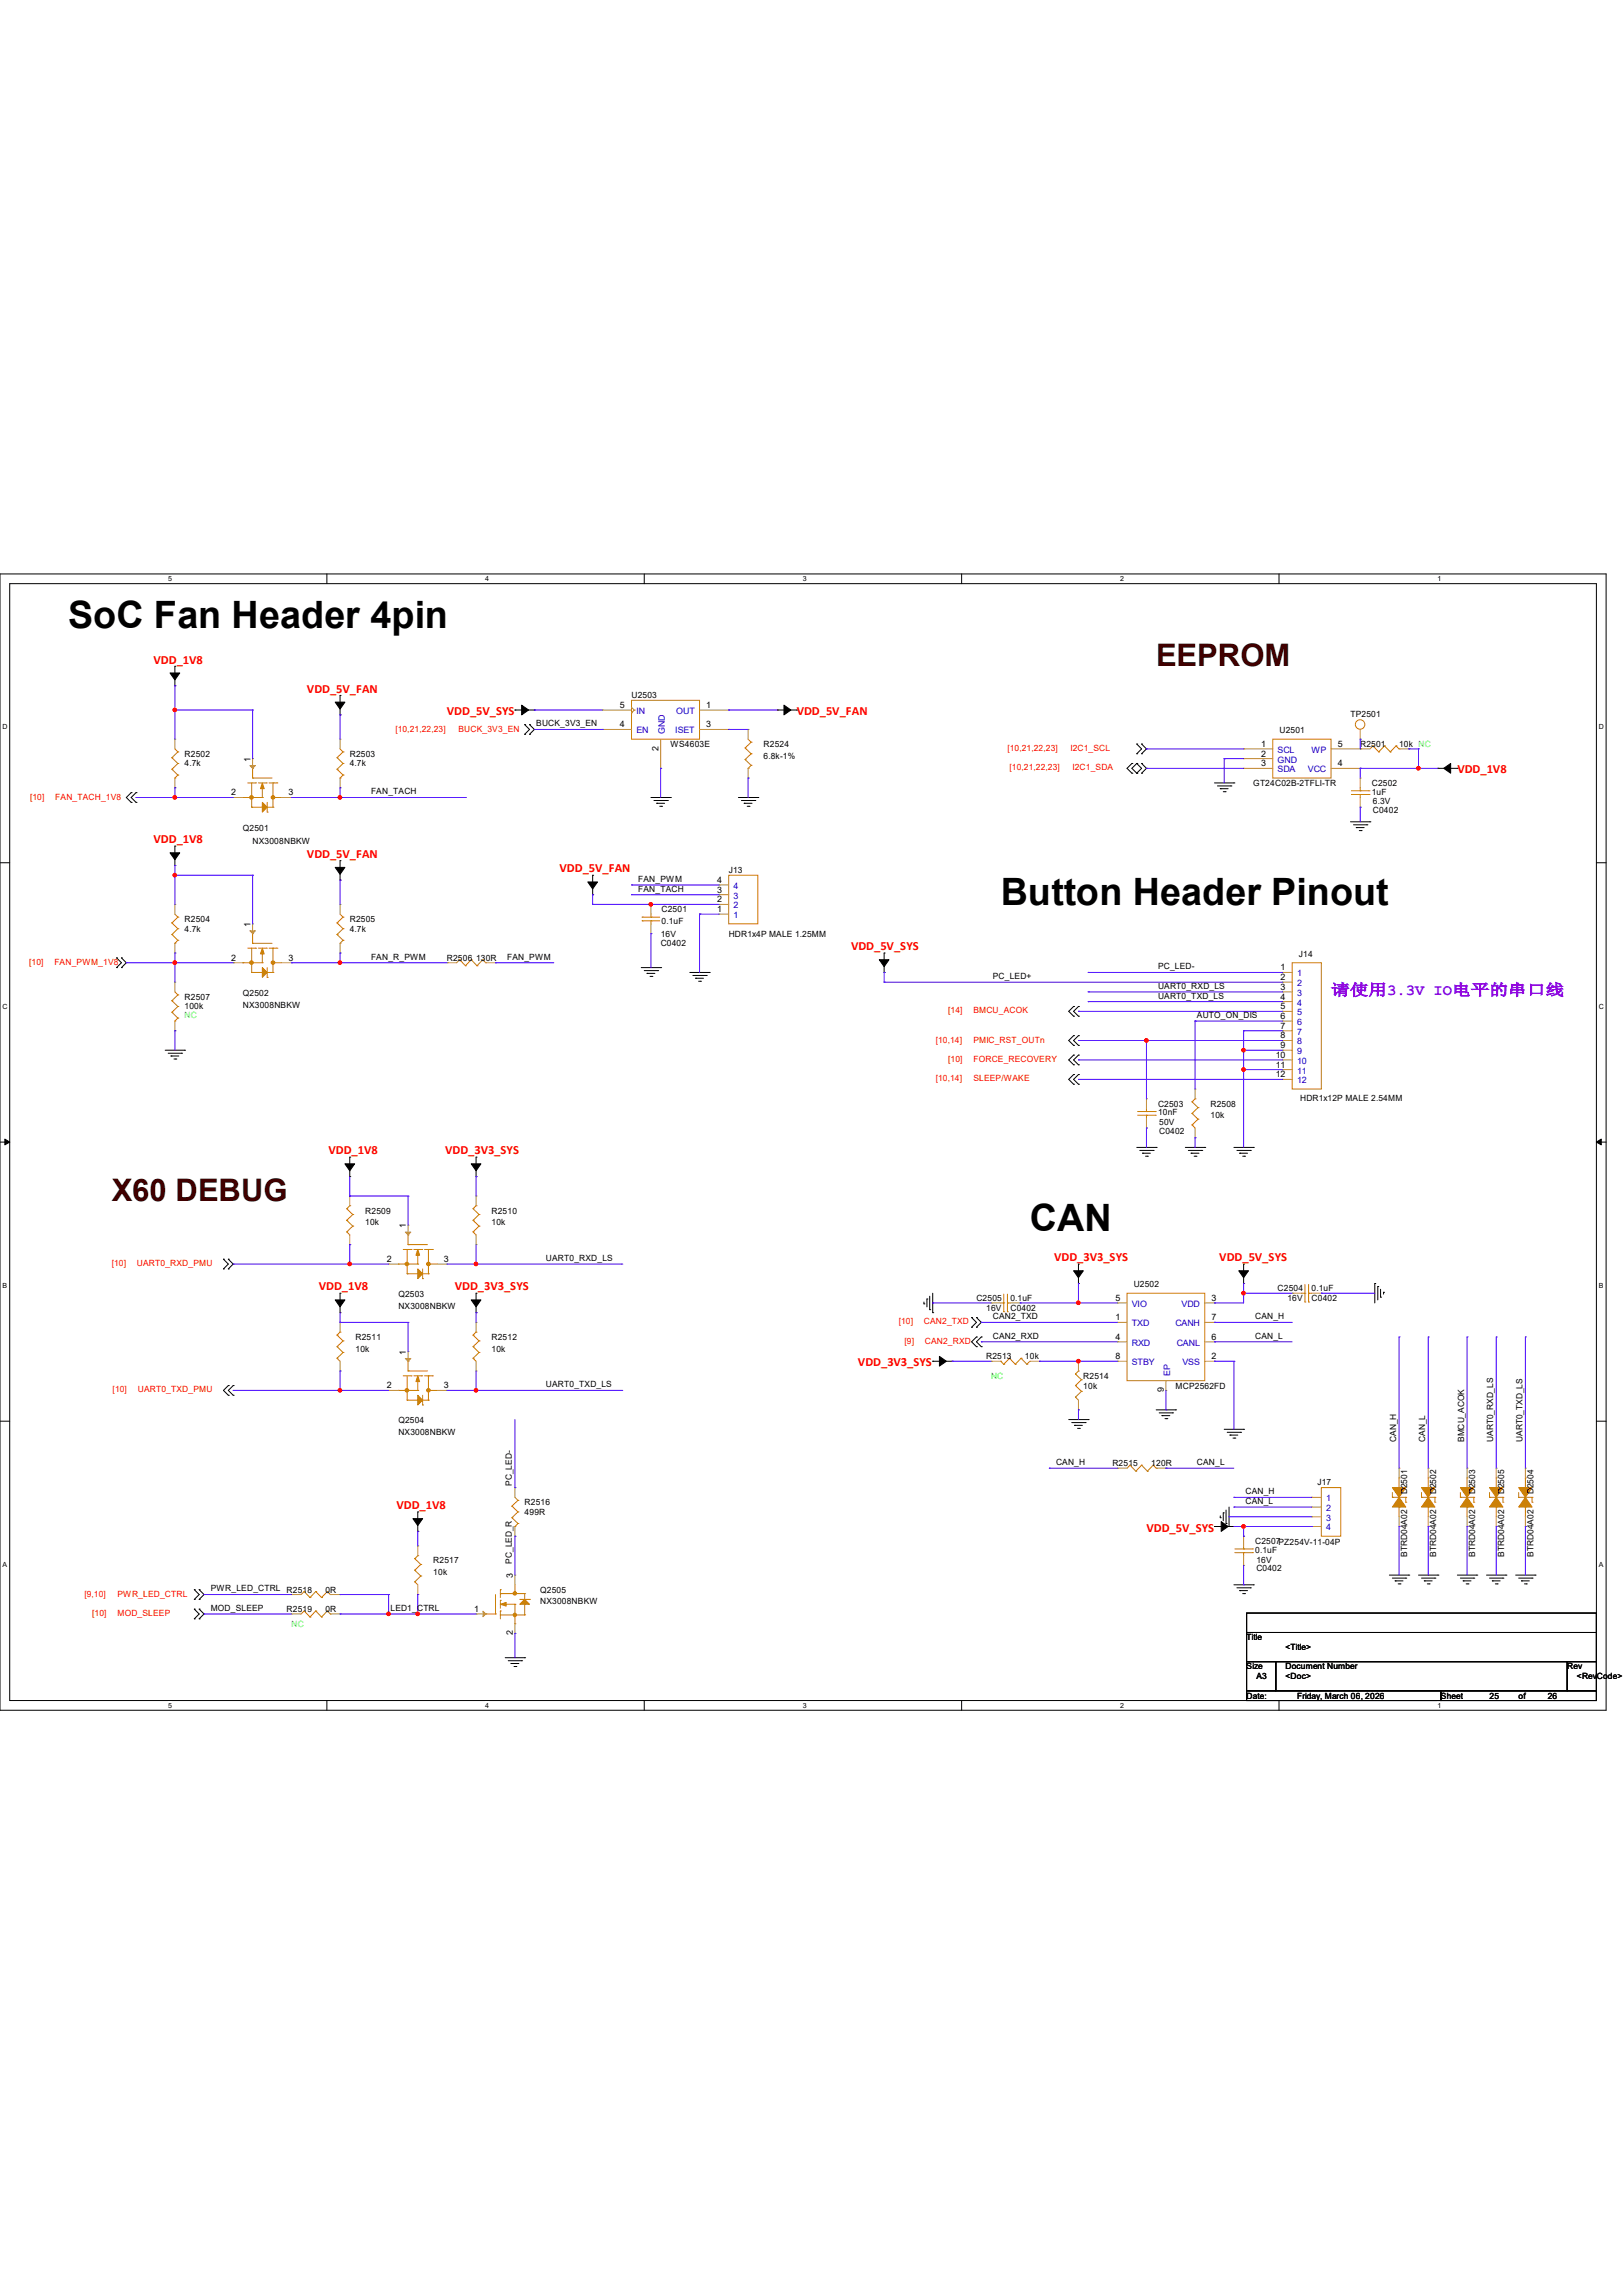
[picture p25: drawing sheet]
<svg xmlns="http://www.w3.org/2000/svg" width="297mm" height="420mm" viewBox="0 0 297 420" stroke-linecap="round" stroke-linejoin="round" font-family="sans-serif">
<defs><g id="words">
<g font-size="6.9">
<text x="12.4" y="114.9">SoC Fan Header 4pin</text>
<text x="183.1" y="165.6">Button Header Pinout</text>
<text x="188.5" y="225.2">CAN</text>
</g>
<g font-size="5.7" fill="#400000">
<text x="211.6" y="121.8">EEPROM</text>
<text x="20.4" y="219.6">X60 DEBUG</text>
</g>
<text font-size="2.8" fill="#8000ff" x="243.6" y="182">请使用3.3V IO电平的串口线</text>
<g font-size="2.3" fill="#f00">
<text x="28.1" y="121.4">VDD_1V8</text>
<text x="56.2" y="126.7">VDD_5V_FAN</text>
<text x="81.8" y="130.8">VDD_5V_SYS</text>
<text x="145.8" y="130.8">VDD_5V_FAN</text>
<text x="266.7" y="141.5">VDD_1V8</text>
<text x="28.1" y="154.3">VDD_1V8</text>
<text x="56.2" y="156.9">VDD_5V_FAN</text>
<text x="102.4" y="159.6">VDD_5V_FAN</text>
<text x="155.7" y="173.8">VDD_5V_SYS</text>
<text x="60.1" y="211.2">VDD_1V8</text>
<text x="81.4" y="211.2">VDD_3V3_SYS</text>
<text x="192.9" y="230.7">VDD_3V3_SYS</text>
<text x="223.1" y="230.7">VDD_5V_SYS</text>
<text x="58.3" y="236.1">VDD_1V8</text>
<text x="83.2" y="236.1">VDD_3V3_SYS</text>
<text x="157" y="249.9">VDD_3V3_SYS</text>
<text x="72.6" y="276.1">VDD_1V8</text>
<text x="209.8" y="280.2">VDD_5V_SYS</text>
</g>
<g font-size="1.6">
<text x="113.5" y="129.5">5</text>
<text x="115.6" y="127.8">U2503</text>
<text x="129.2" y="129.5">1</text>
<text x="247.1" y="131.1">TP2501</text>
<text x="98.1" y="132.9">BUCK_3V3_EN</text>
<text x="113.5" y="133.1">4</text>
<text x="120.5" y="137.3" transform="rotate(-90 120.5 137.3)">2</text>
<text x="122.7" y="136.6">WS4603E</text>
<text x="129.2" y="133.1">3</text>
<text x="139.7" y="136.6">R2524</text>
<text x="230.8" y="136.6">1</text>
<text x="234.1" y="134.2">U2501</text>
<text x="244.8" y="136.6">5</text>
<text x="248.9" y="136.6">R2501</text>
<text x="256" y="136.6">10k NC</text>
<text x="33.8" y="138.4">R2502</text>
<text x="33.8" y="140.2">4.7k</text>
<text x="45.8" y="139.3" transform="rotate(-90 45.8 139.3)">1</text>
<text x="64" y="138.4">R2503</text>
<text x="64" y="140.2">4.7k</text>
<text x="139.7" y="138.8">6.8k-1%</text>
<text x="229.4" y="143.8">GT24C02B-2TFLI-TR</text>
<text x="230.8" y="138.4">2</text>
<text x="230.8" y="140.2">3</text>
<text x="244.8" y="140.2">4</text>
<text x="251" y="143.8">C2502</text>
<text x="42.3" y="145.5">2</text>
<text x="52.8" y="145.5">3</text>
<text x="67.9" y="145.3">FAN_TACH</text>
<text x="251" y="145.4">1uF</text>
<text x="251.2" y="147.1">6.3V</text>
<text x="251.2" y="148.8">C0402</text>
<text x="44.4" y="151.9">Q2501</text>
<text x="46.2" y="154.4">NX3008NBKW</text>
<text x="116.8" y="161.3">FAN_PWM</text>
<text x="131.2" y="161.5">4</text>
<text x="133.3" y="159.8">J13</text>
<text x="116.8" y="163.1">FAN_TACH</text>
<text x="121.1" y="166.9">C2501</text>
<text x="131.2" y="166.8">1</text>
<text x="131.2" y="165.1">2</text>
<text x="131.2" y="163.3">3</text>
<text x="33.8" y="168.7">R2504</text>
<text x="33.8" y="170.4">4.7k</text>
<text x="45.8" y="169.5" transform="rotate(-90 45.8 169.5)">1</text>
<text x="64" y="168.7">R2505</text>
<text x="64" y="170.4">4.7k</text>
<text x="120.9" y="171.3">16V</text>
<text x="120.9" y="173.1">C0402</text>
<text x="121.1" y="169">0.1uF</text>
<text x="133.3" y="171.3">HDR1x4P MALE 1.25MM</text>
<text x="42.3" y="175.7">2</text>
<text x="52.8" y="175.7">3</text>
<text x="67.9" y="175.6">FAN_R_PWM</text>
<text x="81.8" y="175.8">R2506 130R</text>
<text x="92.8" y="175.6">FAN_PWM</text>
<text x="181.7" y="179.1">PC_LED+</text>
<text x="211.9" y="177.3">PC_LED-</text>
<text x="234.4" y="177.5">1</text>
<text x="234.4" y="179.3">2</text>
<text x="237.7" y="175">J14</text>
<text x="33.8" y="182.9">R2507</text>
<text x="33.8" y="184.7">100k</text>
<text x="44.4" y="182.2">Q2502</text>
<text x="44.4" y="184.3">NX3008NBKW</text>
<text x="211.9" y="180.9">UART0_RXD_LS</text>
<text x="211.9" y="182.7">UART0_TXD_LS</text>
<text x="234.4" y="181.1">3</text>
<text x="234.4" y="182.8">4</text>
<text x="234.4" y="184.6">5</text>
<text x="219" y="186.2">AUTO_ON_DIS</text>
<text x="234.4" y="186.4">6</text>
<text x="234.4" y="188.2">7</text>
<text x="234.4" y="190">8</text>
<text x="234.4" y="191.7">9</text>
<text x="233.5" y="193.5">10</text>
<text x="233.5" y="195.3">11</text>
<text x="233.5" y="197.1">12</text>
<text x="211.9" y="202.4">C2503</text>
<text x="221.5" y="202.4">R2508</text>
<text x="237.9" y="201.4">HDR1x12P MALE 2.54MM</text>
<text x="211.9" y="204">10nF</text>
<text x="212.1" y="205.8">50V</text>
<text x="212.1" y="207.4">C0402</text>
<text x="221.5" y="204.6">10k</text>
<text x="66.8" y="222">R2509</text>
<text x="90" y="222">R2510</text>
<text x="66.8" y="224.1">10k</text>
<text x="74.3" y="224.7" transform="rotate(-90 74.3 224.7)">1</text>
<text x="90" y="224.1">10k</text>
<text x="70.8" y="230.8">2</text>
<text x="81.2" y="230.8">3</text>
<text x="99.9" y="230.7">UART0_RXD_LS</text>
<text x="72.9" y="237.3">Q2503</text>
<text x="72.9" y="239.4">NX3008NBKW</text>
<text x="178.7" y="238">C2505</text>
<text x="180.5" y="239.8">16V</text>
<text x="184.9" y="239.8">C0402</text>
<text x="184.9" y="238">0.1uF</text>
<text x="204.1" y="238">5</text>
<text x="207.5" y="235.5">U2502</text>
<text x="221.7" y="238">3</text>
<text x="233.8" y="236.2">C2504</text>
<text x="235.6" y="238">16V</text>
<text x="240" y="238">C0402</text>
<text x="240" y="236.2">0.1uF</text>
<text x="65.1" y="245.1">R2511</text>
<text x="90" y="245.1">R2512</text>
<text x="181.7" y="241.3">CAN2_TXD</text>
<text x="181.7" y="244.9">CAN2_RXD</text>
<text x="204.1" y="241.5">1</text>
<text x="204.1" y="245.1">4</text>
<text x="221.7" y="245.1">6</text>
<text x="221.7" y="241.5">7</text>
<text x="229.7" y="241.3">CAN_H</text>
<text x="229.7" y="244.9">CAN_L</text>
<text x="65.1" y="247.2">10k</text>
<text x="74.3" y="247.8" transform="rotate(-90 74.3 247.8)">1</text>
<text x="90" y="247.2">10k</text>
<text x="180.5" y="248.7">R2513</text>
<text x="187.6" y="248.7">10k</text>
<text x="204.1" y="248.6">8</text>
<text x="221.7" y="248.6">2</text>
<text x="70.8" y="254">2</text>
<text x="81.2" y="254">3</text>
<text x="99.9" y="253.8">UART0_TXD_LS</text>
<text x="198.2" y="252.2">R2514</text>
<text x="198.2" y="254">10k</text>
<text x="213" y="254.7" transform="rotate(-90 213 254.7)">9</text>
<text x="215.1" y="254">MCP2562FD</text>
<text x="72.9" y="260.4">Q2504</text>
<text x="72.9" y="262.5">NX3008NBKW</text>
<text x="255.5" y="263.8" transform="rotate(-90 255.5 263.8)">CAN_H</text>
<text x="260.8" y="263.8" transform="rotate(-90 260.8 263.8)">CAN_L</text>
<text x="267.9" y="263.8" transform="rotate(-90 267.9 263.8)">BMCU_ACOK</text>
<text x="273.3" y="263.8" transform="rotate(-90 273.3 263.8)">UART0_RXD_LS</text>
<text x="278.6" y="263.8" transform="rotate(-90 278.6 263.8)">UART0_TXD_LS</text>
<text x="193.3" y="268">CAN_H</text>
<text x="203.6" y="268.2">R2515</text>
<text x="210.7" y="268.2">120R</text>
<text x="219" y="268">CAN_L</text>
<text x="93.7" y="271.8" transform="rotate(-90 93.7 271.8)">PC_LED-</text>
<text x="96" y="275.3">R2516</text>
<text x="227.9" y="273.3">CAN_H</text>
<text x="227.9" y="275.1">CAN_L</text>
<text x="241.1" y="271.6">J17</text>
<text x="257.5" y="273.3" transform="rotate(-90 257.5 273.3)">D2501</text>
<text x="262.8" y="273.3" transform="rotate(-90 262.8 273.3)">D2502</text>
<text x="270" y="273.3" transform="rotate(-90 270 273.3)">D2503</text>
<text x="275.3" y="273.3" transform="rotate(-90 275.3 273.3)">D2505</text>
<text x="280.6" y="273.3" transform="rotate(-90 280.6 273.3)">D2504</text>
<text x="96" y="277.1">499R</text>
<text x="79.3" y="286">R2517</text>
<text x="93.7" y="286" transform="rotate(-90 93.7 286)">PC_LED_R</text>
<text x="229.7" y="282.4">C2507PZ254V-11-04P</text>
<text x="229.7" y="284.1">0.1uF</text>
<text x="229.9" y="285.8">16V</text>
<text x="229.9" y="287.4">C0402</text>
<text x="257.5" y="284.7" transform="rotate(-90 257.5 284.7)">BTRD04A02</text>
<text x="262.8" y="284.7" transform="rotate(-90 262.8 284.7)">BTRD04A02</text>
<text x="270" y="284.7" transform="rotate(-90 270 284.7)">BTRD04A02</text>
<text x="275.3" y="284.7" transform="rotate(-90 275.3 284.7)">BTRD04A02</text>
<text x="280.6" y="284.7" transform="rotate(-90 280.6 284.7)">BTRD04A02</text>
<text x="38.6" y="291.1">PWR_LED_CTRL R2518</text>
<text x="59.6" y="291.3">0R</text>
<text x="79.3" y="288.1">10k</text>
<text x="93.9" y="288.7" transform="rotate(-90 93.9 288.7)">3</text>
<text x="98.8" y="291.3">Q2505</text>
<text x="98.8" y="293.4">NX3008NBKW</text>
<text x="38.6" y="294.7">MOD_SLEEP</text>
<text x="52.5" y="294.9">R2519</text>
<text x="59.6" y="294.9">0R</text>
<text x="71.5" y="294.7">LED1_CTRL</text>
<text x="86.8" y="294.9">1</text>
<text x="93.9" y="299.1" transform="rotate(-90 93.9 299.1)">2</text>
<text x="228.1" y="300.1">Title</text>
<text x="228.1" y="305.4">Size</text>
<text x="235.2" y="305.4">Document Number</text>
<text x="235.2" y="301.8">&lt;Title&gt;</text>
<text x="286.8" y="305.4">Rev</text>
<text x="228.1" y="310.7">Date:</text>
<text x="229.9" y="307.2">A3</text>
<text x="235.2" y="307.2">&lt;Doc&gt;</text>
<text x="237.4" y="310.7">Friday, March 06, 2026</text>
<text x="263.7" y="310.7">Sheet</text>
<text x="272.6" y="310.7">25</text>
<text x="277.9" y="310.7">of</text>
<text x="283.2" y="310.7">26</text>
<text x="288.6" y="307.2">&lt;RevCode&gt;</text>
</g>
<g font-size="1.6" fill="#00c">
<text x="116.5" y="130.6">IN</text>
<text x="123.7" y="130.6">OUT</text>
<text x="116.5" y="134.2">EN</text>
<text x="121.7" y="134.3" transform="rotate(-90 121.7 134.3)">GND</text>
<text x="123.6" y="134.2">ISET</text>
<text x="233.8" y="137.7">SCL</text>
<text x="240" y="137.7">WP</text>
<text x="233.8" y="139.5">GND</text>
<text x="233.8" y="141.3">SDA</text>
<text x="239.3" y="141.3">VCC</text>
<text x="134.2" y="167.9">1</text>
<text x="134.2" y="166.2">2</text>
<text x="134.2" y="164.4">3</text>
<text x="134.2" y="162.6">4</text>
<text x="237.4" y="178.6">1</text>
<text x="237.4" y="180.4">2</text>
<text x="237.4" y="182.2">3</text>
<text x="237.4" y="183.9">4</text>
<text x="237.4" y="185.7">5</text>
<text x="237.4" y="187.5">6</text>
<text x="237.4" y="189.3">7</text>
<text x="237.4" y="191.1">8</text>
<text x="237.4" y="192.8">9</text>
<text x="237.4" y="194.6">10</text>
<text x="237.4" y="196.4">11</text>
<text x="237.4" y="198.2">12</text>
<text x="207.1" y="239.1">VIO</text>
<text x="216.2" y="239.1">VDD</text>
<text x="207.1" y="242.6">TXD</text>
<text x="215.1" y="242.6">CANH</text>
<text x="207.1" y="246.2">RXD</text>
<text x="207.1" y="249.7">STBY</text>
<text x="214.1" y="251.7" transform="rotate(-90 214.1 251.7)">EP</text>
<text x="215.3" y="246.2">CANL</text>
<text x="216.4" y="249.7">VSS</text>
<text x="242.7" y="274.6">1</text>
<text x="242.7" y="276.4">2</text>
<text x="242.7" y="278.2">3</text>
<text x="242.7" y="280">4</text>
</g>
<g font-size="1.6" fill="#f00">
<text x="72.3" y="133.8">[10,21,22,23]</text>
<text x="83.9" y="133.8">BUCK_3V3_EN</text>
<text x="184.4" y="137.4">[10,21,22,23]</text>
<text x="195.9" y="137.4">I2C1_SCL</text>
<text x="184.7" y="140.9">[10,21,22,23]</text>
<text x="196.3" y="140.9">I2C1_SDA</text>
<text x="5.5" y="146.3">[10]</text>
<text x="10.1" y="146.3">FAN_TACH_1V8</text>
<text x="5.3" y="176.5">[10]</text>
<text x="9.9" y="176.5">FAN_PWM_1V8</text>
<text x="173.5" y="185.4">[14]</text>
<text x="178.1" y="185.4">BMCU_ACOK</text>
<text x="171.2" y="190.7">[10,14]</text>
<text x="178.1" y="190.7">PMIC_RST_OUTn</text>
<text x="171.2" y="197.8">[10,14]</text>
<text x="173.5" y="194.3">[10]</text>
<text x="178.1" y="194.3">FORCE_RECOVERY</text>
<text x="178.1" y="197.8">SLEEP/WAKE</text>
<text x="20.4" y="231.6">[10]</text>
<text x="25.1" y="231.6">UART0_RXD_PMU</text>
<text x="164.5" y="242.3">[10]</text>
<text x="165.5" y="245.8">[9]</text>
<text x="169.1" y="242.3">CAN2_TXD</text>
<text x="169.2" y="245.8">CAN2_RXD</text>
<text x="20.6" y="254.7">[10]</text>
<text x="25.2" y="254.7">UART0_TXD_PMU</text>
<text x="15.5" y="292.1">[9,10]</text>
<text x="21.5" y="292.1">PWR_LED_CTRL</text>
<text x="16.9" y="295.6">[10]</text>
<text x="21.5" y="295.6">MOD_SLEEP</text>
</g>
<g font-size="1.6" fill="#0f0">
<text x="33.8" y="186.3">NC</text>
<text x="181.4" y="252.2">NC</text>
<text x="53.3" y="297.6">NC</text>
</g>
<g font-size="1.3">
<text x="30.8" y="106.3">5</text>
<text x="88.8" y="106.3">4</text>
<text x="146.9" y="106.3">3</text>
<text x="205" y="106.3">2</text>
<text x="263.1" y="106.3">1</text>
<text x=".5" y="133.4">D</text>
<text x="292.6" y="133.4">D</text>
<text x=".5" y="184.5">C</text>
<text x="292.6" y="184.5">C</text>
<text x=".5" y="235.6">B</text>
<text x="292.6" y="235.6">B</text>
<text x=".5" y="286.6">A</text>
<text x="292.6" y="286.6">A</text>
<text x="30.8" y="312.4">5</text>
<text x="88.8" y="312.4">4</text>
<text x="146.9" y="312.4">3</text>
<text x="205" y="312.4">2</text>
<text x="263.1" y="312.4">1</text>
</g>
</g></defs>
<path d="M0 105h293.9v207.8h-293.9zM1.8 106.8h290.3v204.3h-290.3z" fill="none" stroke="#000" stroke-width=".18"/>
<g fill="#fff">
<path d="M30.8 105.2h.7v1.4h-.7z"/>
<path d="M30.8 311.2h.7v1.4h-.7z"/>
</g>
<path d="M59.8 105v1.8M59.8 311.1v1.7" fill="none" stroke="#000" stroke-width=".18"/>
<g fill="#fff">
<path d="M88.8 105.2h.7v1.4h-.7z"/>
<path d="M88.8 311.2h.7v1.4h-.7z"/>
</g>
<path d="M117.9 105v1.8M117.9 311.1v1.7" fill="none" stroke="#000" stroke-width=".18"/>
<g fill="#fff">
<path d="M146.9 105.2h.7v1.4h-.7z"/>
<path d="M146.9 311.2h.7v1.4h-.7z"/>
</g>
<path d="M176 105v1.8M176 311.1v1.7" fill="none" stroke="#000" stroke-width=".18"/>
<g fill="#fff">
<path d="M205 105.2h.7v1.4h-.7z"/>
<path d="M205 311.2h.7v1.4h-.7z"/>
</g>
<path d="M234.1 105v1.8M234.1 311.1v1.7" fill="none" stroke="#000" stroke-width=".18"/>
<g fill="#fff">
<path d="M263.1 105.2h.6v1.4h-.6z"/>
<path d="M263.1 311.2h.6v1.4h-.6z"/>
<path d="M.5 132.3h.9v1.4h-.9z"/>
<path d="M292.6 132.3h.9v1.4h-.9z"/>
<path d="M.5 183.3h.9v1.4h-.9z"/>
<path d="M292.6 183.3h.9v1.4h-.9z"/>
</g>
<path d="M0 157.8h1.8M292.1 157.8h1.8" fill="none" stroke="#000" stroke-width=".18"/>
<g fill="#fff">
<path d="M.5 234.4h.8v1.4h-.8z"/>
<path d="M292.6 234.4h.8v1.4h-.8z"/>
</g>
<path d="M0 208.9h1.8M292.1 208.9h1.8" fill="none" stroke="#000" stroke-width=".18"/>
<path d="M.9 208.4l.9 .5-.9 .5zM292.1 208.9l.9-.5v1z" fill="#000" stroke="#000" stroke-width=".18"/>
<g fill="#fff">
<path d="M.5 285.5h.8v1.4h-.8z"/>
<path d="M292.6 285.5h.8v1.4h-.8z"/>
</g>
<g fill="none" stroke="#000" stroke-width=".18">
<path d="M32 125.4h.1M32 121.9h.1M32 121.9v1.9M32 124.2v1.2M62.2 130.8h.1M62.2 127.2h.1M62.2 127.2v2M62.2 129.5v1.3M94.2 129.9h.1M94.2 129.9h2M96 134.3h.1M96 132.5h.1"/>
<path d="M96 132.5l.9 .9-.9 .9M96.6 129.9h1.2M96.9 132.5h.1M96.9 134.3h.1M96.9 132.5l.9 .9-.9 .9M97.8 129.9h.1M142.2 129.9h.1M142.2 129.9h1.3M143.8 129.9h2M145.8 129.9h.1M207.1 139.7h.1M207.1 139.7l-.9 .8 .9 .9"/>
<path d="M208 139.7h.1M208 137.9h.1M208 136.1h.1M208 139.7l-.9 .8 .9 .9M208 139.7l.9 .8-.9 .9M208 136.1l.9 .9-.9 .9M208.9 139.7h.1M208.9 136.1h.1M208.9 137.9h.1M208.9 136.1l.9 .9-.9 .9M208.9 139.7l.9 .8-.9 .9M24 146.8h.1"/>
<path d="M24 145h.1M24 145l-.9 .9 .9 .9M24.9 146.8h.1M24.9 145h.1M24.9 145l-.9 .9 .9 .9M32 158.3h.1M32 154.8h.1M32 154.8v1.9M32 157.1v1.2M62.2 157.4h.1M62.2 157.4v2M62.2 159.8v1.2"/>
<path d="M119.1 145.9h3.6M119.7 146.4h2.4M120.2 146.9h.1M120.2 146.9h1.4M120.7 147.5h.4M121.1 147.5h.1M122.1 146.4h.1M122.7 145.9h.1M135.1 145.9h3.6M135.7 146.4h2.4M136.2 146.9h.1M136.2 146.9h1.4"/>
<path d="M136.7 147.5h.4M137.1 147.5h.1M138.1 146.4h.1M138.7 145.9h.1M207.1 141.4h.1M208 141.4h.1M208.9 141.4h.1M222.2 143.2h3.6M222.8 143.8h2.5M223.3 144.3h.1M223.3 144.3h1.4M223.9 144.8h.3"/>
<path d="M224.2 144.8h.1M225.3 143.8h.1M225.8 143.2h.1M247.1 150.3h3.6M247.7 150.9h2.4M248.2 151.4h.1M248.2 151.4h1.4M248.8 151.9h.3M249.1 151.9h.1M250.1 150.9h.1M250.7 150.3h.1M263.1 140.5h.1"/>
<path d="M263.1 140.5h1.3M264.8 140.5h1.9M266.7 140.5h.1M21.3 175.2h.1M21.3 177h.1M21.3 175.2l.9 .9-.9 .9M22.2 177h.1M22.2 175.2h.1M22.2 175.2l.9 .9-.9 .9M62.2 161h.1M108.5 163.7h.1M108.5 160.1h.1"/>
<path d="M108.5 160.1v2M108.5 162.4v1.3M117.3 177h3.6M117.9 177.5h2.5M118.4 178.1h.1M118.4 178.1h1.4M119 178.6h.3M119.3 178.6h.1M120.4 177.5h.1M120.9 177h.1M126.2 177.9h3.6M126.8 178.4h2.4"/>
<path d="M127.3 178.9h.1M127.3 178.9h1.4M127.8 179.5h.4M128.2 179.5h.1M129.2 178.4h.1M129.8 177.9h.1M161.8 177.9h.1M161.8 174.3h.1M161.8 174.3v2M161.8 176.7v1.2M30.2 192.1h3.6M30.8 192.7h2.4"/>
<path d="M31.3 193.2h.1M31.3 193.2h1.4M31.8 193.7h.4M32.2 193.7h.1M33.2 192.7h.1M33.8 192.1h.1M196.5 185.9h.1M196.5 184.1h.1M196.5 191.2h.1M196.5 189.4h.1M196.5 194.8h.1M196.5 193h.1"/>
<path d="M196.5 198.3h.1M196.5 196.6h.1M196.5 184.1l-.9 .9 .9 .9M196.5 189.4l-.9 .9 .9 .9M196.5 193l-.9 .9 .9 .9M196.5 196.6l-.9 .8 .9 .9M197.4 185.9h.1M197.4 184.1h.1M197.4 191.2h.1M197.4 189.4h.1M197.4 194.8h.1M197.4 193h.1"/>
<path d="M197.4 198.3h.1M197.4 196.6h.1M197.4 184.1l-.9 .9 .9 .9M197.4 189.4l-.9 .9 .9 .9M197.4 193l-.9 .9 .9 .9M197.4 196.6l-.9 .8 .9 .9M64 215.2h.1M64 211.7h.1M64 211.7v1.9M64 214v1.2M87.1 215.2h.1M87.1 211.7h.1"/>
<path d="M87.1 211.7v1.9M87.1 214v1.2M208 209.9h3.6M208.6 210.4h2.4M209.1 210.9h.1M209.1 210.9h1.4M209.6 211.5h.4M210 211.5h.1M211 210.4h.1M211.6 209.9h.1M216.9 209.9h3.6M217.5 210.4h2.4"/>
<path d="M218 210.9h.1M218 210.9h1.4M218.5 211.5h.4M218.9 211.5h.1M219.9 210.4h.1M220.5 209.9h.1M225.8 209.9h3.6M226.4 210.4h2.4M226.9 210.9h.1M226.9 210.9h1.4M227.4 211.5h.4M227.8 211.5h.1"/>
<path d="M228.8 210.4h.1M229.4 209.9h.1M40.9 230.3h.1M40.9 232.1h.1M40.9 230.3l.9 .9-.9 .9M41.8 232.1h.1M41.8 230.3h.1M41.8 230.3l.9 .9-.9 .9M62.2 236.6h.1M62.2 236.6v1.9M62.2 238.9v1.2M87.1 236.6h.1"/>
<path d="M87.1 236.6v1.9M87.1 238.9v1.2M169.1 238.5h.1M169.1 238.2v.3M169.6 237.6h.1M169.6 237.6v1.5M170.1 239.6h.1M170.1 237.1v2.5M170.7 236.6v3.5M197.4 234.8h.1M197.4 231.2h.1M197.4 231.2v2"/>
<path d="M197.4 233.6v1.2M227.6 234.8h.1M227.6 231.2h.1M227.6 231.2v2M227.6 233.6v1.2M251.6 234.8h.1M251.6 234.8v3.5M252.1 235.3h.1M252.1 235.3v2.5M252.6 237.3h.1M252.6 235.8v1.5M253.2 236.4h.1"/>
<path d="M253.2 236.4v.3M0 260h1.8M41.8 255.2h.1M41.8 253.4h.1M41.8 253.4l-.9 .9 .9 .9M42.7 255.2h.1M42.7 253.4h.1M42.7 253.4l-.9 .9 .9 .9M62.2 240.1h.1M87.1 240.1h.1M170.7 240.1h.1M170.7 249h.1"/>
<path d="M170.7 249h1.9M173 249h1.2M174.2 249h.1M177.8 241h.1M177.8 242.8h.1M177.8 241l.9 .9-.9 .9M178.7 242.8h.1M178.7 241h.1M178.7 246.3h.1M178.7 244.6h.1M178.7 241l.9 .9-.9 .9M178.7 244.6l-.9 .8 .9 .9"/>
<path d="M179.6 246.3h.1M179.6 244.6h.1M179.6 244.6l-.9 .8 .9 .9M195.6 259.7h3.5M199.1 259.7h.1M211.6 257.9h3.5M212.1 258.4h2.5M212.6 259h.1M212.6 259h1.5M213.2 259.5h.3M213.5 259.5h.1M214.6 258.4h.1"/>
<path d="M215.1 257.9h.1M292.1 260h1.8M76.5 276.6h.1M76.5 276.6v1.9M76.5 278.9v1.2M196.1 260.2h2.5M196.6 260.7h.1M196.6 260.7h1.5M197.2 261.3h.3M197.5 261.3h.1M198.6 260.2h.1M222.2 279.2h.1"/>
<path d="M222.2 279.2h2M223.3 277.6h.1M223.3 277.3v.3M223.9 276.7h.1M223.9 276.7v1.5M224 261.5h3.6M224.4 278.7h.1M224.4 276.2v2.5M224.6 262h2.4M224.6 279.2h1.2M224.9 279.2h.1M224.9 275.7v3.5"/>
<path d="M225.1 262.5h.1M225.1 262.5h1.4M225.6 263.1h.4M225.8 279.2h.1M226 263.1h.1M227 262h.1M227.6 261.5h.1M35.6 290.8h.1M35.6 292.6h.1M35.6 294.3h.1M35.6 296.1h.1M35.6 290.8l.8 .9-.8 .9"/>
<path d="M35.6 294.3l.8 .9-.8 .9M36.4 292.6h.1M36.4 290.8h.1M36.4 296.1h.1M36.4 294.3h.1M36.4 290.8l.9 .9-.9 .9M36.4 294.3l.9 .9-.9 .9M76.5 280.1h.1M225.8 289.9h3.6M226.4 290.4h2.4M226.9 291h.1M226.9 291h1.4"/>
<path d="M227.4 291.5h.4M227.8 291.5h.1M228.1 295.1h64v3.5h-64zM228.1 298.6h64v5.4h-64zM228.8 290.4h.1M229.4 289.9h.1M254.3 288.1h3.5M254.8 288.7h2.5M255.3 289.2h.1M255.3 289.2h1.5M255.9 289.7h.3M256.2 289.7h.1"/>
<path d="M257.3 288.7h.1M257.8 288.1h.1M259.6 288.1h3.5M260.1 288.7h2.5M260.6 289.2h.1M260.6 289.2h1.5M261.2 289.7h.3M261.5 289.7h.1M262.6 288.7h.1M263.1 288.1h.1M266.7 288.1h3.6M267.3 288.7h2.4"/>
<path d="M267.8 289.2h.1M267.8 289.2h1.4M268.3 289.7h.3M268.6 289.7h.1M269.7 288.7h.1M270.3 288.1h.1M272 288.1h3.6M272.6 288.7h2.4M273.1 289.2h.1M273.1 289.2h1.4M273.6 289.7h.4M274 289.7h.1"/>
<path d="M275 288.7h.1M275.6 288.1h.1M277.4 288.1h3.5M277.9 288.7h2.5M278.4 289.2h.1M278.4 289.2h1.5M279 289.7h.3M279.3 289.7h.1M280.4 288.7h.1M280.9 288.1h.1M92.5 303.2h3.5M93 303.8h2.5"/>
<path d="M93.5 304.3h.1M93.5 304.3h1.5M94.1 304.8h.3M94.4 304.8h.1M95.5 303.8h.1M96 303.2h.1M228.1 304h5.4v5.3h-5.4zM228.1 309.3h35.6v1.8h-35.6zM233.5 304h53.3v5.3h-53.3zM263.7 309.3h28.4v1.8h-28.4zM286.8 304h5.3v5.3h-5.3z"/>
</g>
<g fill="#000" stroke="#000" stroke-width=".18">
<path d="M31.1 123.1h1.8l-.9 1.3z" fill-rule="evenodd"/>
<path d="M61.3 128.4h1.8l-.9 1.3z" fill-rule="evenodd"/>
<path d="M95.5 129l1.2 .9-1.2 .9z" fill-rule="evenodd"/>
<path d="M143.5 129l1.2 .9-1.2 .9z" fill-rule="evenodd"/>
<path d="M31.1 156h1.8l-.9 1.3z" fill-rule="evenodd"/>
<path d="M61.3 158.7h1.8l-.9 1.2z" fill-rule="evenodd"/>
<path d="M264.2 140.5l1.3-.8v1.7z" fill-rule="evenodd"/>
<path d="M107.6 161.3h1.7l-.8 1.3z" fill-rule="evenodd"/>
<path d="M160.9 175.6h1.8l-.9 1.2z" fill-rule="evenodd"/>
<path d="M63.1 212.9h1.8l-.9 1.3z" fill-rule="evenodd"/>
<path d="M86.2 212.9h1.8l-.9 1.3z" fill-rule="evenodd"/>
<path d="M61.3 237.8h1.8l-.9 1.3z" fill-rule="evenodd"/>
<path d="M86.2 237.8h1.8l-.9 1.3z" fill-rule="evenodd"/>
<path d="M196.5 232.5h1.7l-.8 1.2z" fill-rule="evenodd"/>
<path d="M226.7 232.5h1.8l-.9 1.2z" fill-rule="evenodd"/>
<path d="M171.9 248.1l1.3 .9-1.3 .9z" fill-rule="evenodd"/>
<path d="M75.6 277.8h1.7l-.8 1.3z" fill-rule="evenodd"/>
<path d="M223.5 278.3l1.2 .9-1.2 .9z" fill-rule="evenodd"/>
</g>
<g fill="none" stroke="#cc8006" stroke-width=".18">
<path d="M31.5 138.6h.1M31.5 138.6l1.1 1.1M32 137l.6 .5M32.6 137.5h.1M32.6 139.7h.1M32.6 137.5l-1.1 1.1M32.6 139.7l-1.1 1M61.7 138.6h.1M61.7 138.6l1.1 1.1M62.2 137l.6 .5M62.8 137.5h.1M62.8 139.7h.1"/>
<path d="M62.8 137.5l-1.1 1.1M62.8 139.7l-1.1 1M115.6 128.1h12.4v7.1h-12.4zM136.4 136.8h.1M136.4 138.9h.1M136.4 136.8l1.1 1.1M136.4 138.9l1.1 1.1M136.9 135.2l.6 .6M137.5 135.8h.1M137.5 137.9h.1M137.5 140h.1M137.5 135.8l-1.1 1"/>
<path d="M137.5 137.9l-1.1 1M137.5 140l-.6 .5M232.9 135.2h10.7v7.1h-10.7zM251.2 136.4h.1M251.2 136.4l-.5 .6M251.2 136.4l1.1 1.1M252.3 137.5h.1M253.4 136.4h.1M253.4 136.4l-1.1 1.1M253.4 136.4l1 1.1M254.4 137.5h.1M255.5 136.4h.1"/>
<path d="M255.5 136.4l-1.1 1.1M255.5 136.4l.5 .6M256 137h.1M31.5 140.7h.1M31.5 140.7l1.1 1.1M32 142.3h.1M32.6 141.8h.1M32.6 141.8l-.6 .5M44.4 145.9h.1M44.4 145.9h3.6M45.3 143.2h1.5M46.1 147.7h.1"/>
<path d="M46.1 143.2v4.5M46.1 147.7h1.9M46.2 142.3h.1M46.2 140.5h.1M46.2 140.5v1.8M46.2 142.3h3.6M46.8 143.2h.1M47.3 143.2h1.4M48 147.7h.1M48 145.9h.1M48 144.1v1.8M48.7 143.2h.1"/>
<path d="M48.9 148.5h.1M48.9 146.8v1.7M48.9 147.7h1.1M49.2 143.2h1.5M50 147.7h.1M50 143.2h.1M50 145.9h.1M50 143.2v4.5M50 145.9h1.6M50.7 143.2h.1M61.7 140.7h.1M61.7 140.7l1.1 1.1"/>
<path d="M62.2 142.3h.1M62.8 141.8h.1M62.8 141.8l-.6 .5M136.9 140.5h.1M247.3 145.3h3.2M247.3 144.7h3.2M248.9 145.3h.1M248.9 144.7h.1M248.9 144.1v.6M248.9 145.3v.6M250.5 145.3h.1M250.5 144.7h.1"/>
<path d="M31.5 168.8h.1M31.5 170.9h.1M31.5 168.8l1.1 1.1M31.5 170.9l1.1 1.1M32 172.6h.1M32 167.2l.6 .6M32.6 167.8h.1M32.6 169.9h.1M32.6 172h.1M32.6 172l-.6 .6M32.6 167.8l-1.1 1M32.6 169.9l-1.1 1"/>
<path d="M44.4 176.1h.1M44.4 176.1h3.6M45.3 173.4h1.5M46.1 177.9h.1M46.1 173.4v4.5M46.1 177.9h1.9M46.2 172.6h.1M46.2 170.8h.1M46.2 172.6h3.6M46.2 170.8v1.8M46.8 173.4h.1M47.3 173.4h1.4"/>
<path d="M48 177.9h.1M48 176.1h.1M48 174.3v1.8M48.7 173.4h.1M48.9 178.8h.1M48.9 177v1.8M48.9 177.9h1.1M49.2 173.4h1.5M50 177.9h.1M50 173.4h.1M50 176.1h.1M50 173.4v4.5"/>
<path d="M50 176.1h1.6M50.7 173.4h.1M61.7 168.8h.1M61.7 170.9h.1M61.7 168.8l1.1 1.1M61.7 170.9l1.1 1.1M62.2 172.6h.1M62.2 167.2l.6 .6M62.8 167.8h.1M62.8 169.9h.1M62.8 172h.1M62.8 167.8l-1.1 1"/>
<path d="M62.8 169.9l-1.1 1M62.8 172l-.6 .6M84.1 175.6h.1M84.1 175.6l-.5 .5M84.1 175.6l1.1 1.1M85.2 176.7h.1M86.2 175.6h.1M86.2 175.6l-1 1.1M86.2 175.6l1.1 1.1M87.3 176.7h.1M88.3 175.6h.1M88.3 175.6l-1 1.1"/>
<path d="M88.3 175.6l.6 .5M88.9 176.1h.1M117.5 167.8h.1M117.5 168.4h.1M117.5 167.8h3.2M117.5 168.4h3.2M119.1 167.8h.1M119.1 168.4h.1M119.1 167.2v.6M119.1 168.4v.6M133.3 160.1h5.4v8.9h-5.4zM236.5 176.1h5.3v23.1h-5.3z"/>
<path d="M31.5 183h.1M31.5 185.2h.1M31.5 183l1.1 1.1M31.5 185.2l1.1 1M32 186.8h.1M32 181.4l.6 .6M32.6 182h.1M32.6 184.1h.1M32.6 186.2h.1M32.6 182l-1.1 1M32.6 184.1l-1.1 1.1M32.6 186.2l-.6 .6"/>
<path d="M208.2 204h3.2M208.2 203.3h3.2M209.8 204h.1M209.8 203.3h.1M209.8 202.8v.5M209.8 204v.6M211.4 204h.1M211.4 203.3h.1M218.1 205.8h.1M218.1 203.7h.1M218.1 201.5h.1M218.1 205.8l.6 .5"/>
<path d="M218.1 203.7l1.1 1M218.1 201.5l1.1 1.1M218.7 201h.1M218.7 201l-.6 .5M219.2 204.7h.1M219.2 202.6h.1M219.2 204.7l-1.1 1.1M219.2 202.6l-1.1 1.1M63.5 225.3h.1M63.5 223.2h.1M63.5 221.1h.1M63.5 225.3l.5 .6"/>
<path d="M63.5 223.2l1.1 1.1M63.5 221.1l1.1 1.1M64 220.6h.1M64 220.6l-.5 .5M64.6 224.3h.1M64.6 222.2h.1M64.6 224.3l-1.1 1M64.6 222.2l-1.1 1M72.9 231.2h.1M72.9 231.2h3.6M73.8 228.6h1.4M74.5 233h.1"/>
<path d="M74.5 228.6v4.4M74.5 233h2M74.7 227.7h.1M74.7 225.9h.1M74.7 227.7h3.5M74.7 225.9v1.8M75.2 228.6h.1M75.7 228.6h1.5M76.5 233h.1M76.5 231.2h.1M76.5 229.4v1.8M77.2 228.6h.1"/>
<path d="M77.3 233.9h.1M77.3 232.1v1.8M77.3 233h1.1M77.7 228.6h1.4M78.4 233h.1M78.4 228.6h.1M78.4 231.2h.1M78.4 228.6v4.4M78.4 231.2h1.6M79.1 228.6h.1M86.6 225.3h.1M86.6 223.2h.1"/>
<path d="M86.6 221.1h.1M86.6 225.3l.5 .6M86.6 223.2l1.1 1.1M86.6 221.1l1.1 1.1M87.1 220.6h.1M87.1 220.6l-.5 .5M87.7 224.3h.1M87.7 222.2h.1M87.7 224.3l-1.1 1M87.7 222.2l-1.1 1M183.1 238.3h.6M183.7 239.9h.1"/>
<path d="M183.7 238.3h.1M183.7 236.7v3.2M184.4 239.9h.1M184.4 238.3h.1M184.4 236.7v3.2M184.4 238.3h.5M206.2 236.6h14.3v16h-14.3zM238.3 236.6h.5M238.8 238.2h.1M238.8 236.6h.1M238.8 234.9v3.3M239.5 238.2h.1"/>
<path d="M239.5 236.6h.1M239.5 234.9v3.3M239.5 236.6h.5M61.7 248.5h.1M61.7 246.3h.1M61.7 244.2h.1M61.7 248.5l.5 .5M61.7 246.3l1.1 1.1M61.7 244.2l1.1 1.1M62.2 243.7h.1M62.2 243.7l-.5 .5M62.8 247.4h.1"/>
<path d="M62.8 245.3h.1M62.8 247.4l-1.1 1.1M62.8 245.3l-1.1 1M72.9 254.3h.1M72.9 254.3h3.6M73.8 251.7h1.4M74.5 256.1h.1M74.5 251.7v4.4M74.5 256.1h2M74.7 250.8h.1M74.7 249h.1M74.7 249v1.8"/>
<path d="M74.7 250.8h3.5M75.2 251.7h.1M75.7 251.7h1.5M76.5 256.1h.1M76.5 254.3h.1M76.5 252.6v1.7M77.2 251.7h.1M77.3 257h.1M77.3 255.2v1.8M77.3 256.1h1.1M77.7 251.7h1.4M78.4 256.1h.1"/>
<path d="M78.4 251.7h.1M78.4 254.3h.1M78.4 251.7v4.4M78.4 254.3h1.6M79.1 251.7h.1M86.6 248.5h.1M86.6 246.3h.1M86.6 244.2h.1M86.6 248.5l.5 .5M86.6 246.3l1.1 1.1M86.6 244.2l1.1 1.1M87.1 243.7h.1"/>
<path d="M87.1 243.7l-.5 .5M87.7 247.4h.1M87.7 245.3h.1M87.7 247.4l-1.1 1.1M87.7 245.3l-1.1 1M183.1 249h.1M183.1 249l.6 .6M183.7 249.6h.1M184.7 248.5h.1M184.7 248.5l1.1 1.1M184.7 248.5l-1 1.1M185.8 249.6h.1"/>
<path d="M186.9 248.5h.1M186.9 248.5l1 1.1M186.9 248.5l-1.1 1.1M187.9 249.6h.1M188.5 249l-.6 .6M196.8 255.6h.1M196.8 253.4h.1M196.8 251.3h.1M196.8 255.6l.6 .5M196.8 253.4l1.1 1.1M196.8 251.3l1.1 1.1M197.4 250.8h.1"/>
<path d="M197.4 250.8l-.6 .5M197.9 254.5h.1M197.9 252.4h.1M197.9 254.5l-1.1 1.1M197.9 252.4l-1.1 1M93.7 275.5h.1M93.7 277.6h.1M93.7 275.5l1.1 1.1M93.7 277.6l1.1 1.1M94.2 279.2h.1M94.2 273.9l.6 .5M94.8 274.4h.1"/>
<path d="M94.8 276.6h.1M94.8 278.7h.1M94.8 274.4l-1.1 1.1M94.8 276.6l-1.1 1M94.8 278.7l-.6 .5M206.8 268h.1M206.8 268l-.6 .6M206.8 268l1.1 1.1M207.9 269.1h.1M208.9 268h.1M208.9 268l-1 1.1M208.9 268l1.1 1.1"/>
<path d="M210 269.1h.1M211 268h.1M211 268l-1 1.1M211 268l.6 .6M211.6 268.6h.1M241.8 272.1h3.6v8.9h-3.6zM254.8 273.9h.1M254.8 273.9h2.5M254.8 273v.9M256 275.7h.1M256 270.3h.1M256 270.3v1.8"/>
<path d="M256 275.7v1.8M257.3 273.9h.1M257.3 274.8h.1M257.3 273.9v.9M260.1 273.9h.1M260.1 273.9h2.5M260.1 273v.9M261.4 275.7h.1M261.4 270.3h.1M261.4 270.3v1.8M261.4 275.7v1.8M262.6 273.9h.1"/>
<path d="M262.6 274.8h.1M262.6 273.9v.9M267.3 273.9h.1M267.3 273.9h2.4M267.3 273v.9M268.5 275.7h.1M268.5 270.3h.1M268.5 270.3v1.8M268.5 275.7v1.8M269.7 273.9h.1M269.7 274.8h.1M269.7 273.9v.9"/>
<path d="M272.6 273.9h.1M272.6 273v.9M272.6 273.9h2.4M273.8 275.7h.1M273.8 270.3h.1M273.8 270.3v1.8M273.8 275.7v1.8M275 273.9h.1M275 274.8h.1M275 273.9v.9M277.9 273.9h.1M277.9 273.9h2.5"/>
<path d="M277.9 273v.9M279.1 275.7h.1M279.1 270.3h.1M279.1 270.3v1.8M279.1 275.7v1.8M280.4 273.9h.1M280.4 274.8h.1M280.4 273.9v.9M55.7 294.7h.1M55.7 291.1h.1M55.7 294.7l-.6 .5M55.7 294.7l1 1.1"/>
<path d="M55.7 291.1l-.6 .6M55.7 291.1l1 1.1M56.7 295.8h.1M56.7 292.2h.1M57.8 294.7h.1M57.8 291.1h.1M57.8 294.7l-1.1 1.1M57.8 294.7l1 1.1M57.8 291.1l-1.1 1.1M57.8 291.1l1 1.1M58.8 295.8h.1M58.8 292.2h.1"/>
<path d="M59.9 294.7h.1M59.9 291.1h.1M59.9 294.7l-1.1 1.1M59.9 294.7l.6 .5M59.9 291.1l-1.1 1.1M59.9 291.1l.6 .6M60.5 295.2h.1M60.5 291.7h.1M75.9 289.3h.1M75.9 287.2h.1M75.9 285.1h.1M75.9 289.3l.6 .6"/>
<path d="M75.9 287.2l1.1 1.1M75.9 285.1l1.1 1.1M76.5 284.6h.1M76.5 284.6l-.6 .5M77 288.3h.1M77 286.2h.1M77 288.3l-1.1 1M77 286.2l-1.1 1M88.9 295.2h.1M88.9 295.2h1.8M90.7 295.2h.1M90.7 291.7v3.5"/>
<path d="M91.6 294.7h.1M91.6 292.7h.1M91.6 290.8h.1M91.6 291.5h.1M91.6 290.8v1.4M91.6 292.7v1.5M91.6 294.7v1.4M91.6 295.4h4.4M91.6 291.5h4.4M92.5 293.5h1.7M94.2 291.5h.1M94.2 293.5h.1"/>
<path d="M94.2 297h.1M94.2 289.9v1.6M94.2 293.5v3.5M95.1 292.6h1.8M96 295.4h.1M96 293.5h.1M96 291.5h.1M96 291.5v1.1M96 293.5v1.9M96.9 292.6h.1M226 284h3.2M226 283.3h3.2"/>
<path d="M227.6 284h.1M227.6 283.3h.1M227.6 282.8v.5M227.6 284v.6M229.2 284h.1M229.2 283.3h.1"/>
<circle cx="248.9" cy="132.5" r=".87"/>
</g>
<g fill="none" stroke="#a84" stroke-width=".18">
<path d="M32 135.2h.1M32 135.2v1.8M46.2 138.8h.1M46.2 138.8v1.7M62.2 135.2h.1M62.2 135.2v1.8M110.2 133.4h.1M110.2 129.9h.1M110.2 133.4h5.4M110.2 129.9h5.4M115.6 130.4h.1M115.6 129.4l.5 .5"/>
<path d="M116.1 129.9h.1M116.1 129.9l-.5 .5M120.9 135.2v5.3M128 133.4h5.3M128 129.9h5.3M133.3 133.4h.1M133.3 129.9h.1M136.9 133.4h.1M136.9 133.4v1.8M227.6 138.8h.1M227.6 137h.1M227.6 137h5.3"/>
<path d="M227.6 138.8h5.3M243.6 137h7.1M248.9 135.2h.1M248.9 137h.1M248.9 133.4v1.8M256 137h1.8M257.8 137h.1M32 144.1h.1M32 142.3v1.8M42.7 145.9h.1M42.7 145.9h1.7M51.6 145.9h1.7"/>
<path d="M53.3 145.9h.1M62.2 144.1h.1M62.2 142.3v1.8M120.9 140.5h.1M136.9 142.3h.1M136.9 140.5v1.8M227.6 140.5h.1M227.6 140.5h5.3M243.6 140.5h5.3M248.9 142.3h.1M248.9 147.7h.1M248.9 140.5h.1"/>
<path d="M248.9 142.3v1.8M248.9 145.9v1.8M32 179.7h.1M32 165.4h.1M32 174.3h.1M32 165.4v1.8M32 172.6v1.7M32 179.7v1.7M42.7 176.1h.1M42.7 176.1h1.7M46.2 169h.1M46.2 169v1.8"/>
<path d="M51.6 176.1h1.7M53.3 176.1h.1M62.2 165.4h.1M62.2 174.3h.1M62.2 165.4v1.8M62.2 172.6v1.7M81.8 176.1h.1M81.8 176.1h1.8M88.9 176.1h1.8M90.7 176.1h.1M119.1 170.8h.1M119.1 165.4h.1"/>
<path d="M119.1 165.4v1.8M119.1 169v1.8M131.6 167.2h.1M131.6 165.4h.1M131.6 163.7h.1M131.6 161.9h.1M131.6 167.2h1.7M131.6 165.4h1.7M131.6 163.7h1.7M131.6 161.9h1.7M234.7 177.9h.1M234.7 179.7h.1"/>
<path d="M234.7 177.9h1.8M234.7 179.7h1.8M32 188.6h.1M32 186.8v1.8M218.7 199.2h.1M218.7 199.2v1.8M234.7 181.4h.1M234.7 183.2h.1M234.7 185h.1M234.7 186.8h.1M234.7 188.6h.1M234.7 190.3h.1"/>
<path d="M234.7 192.1h.1M234.7 193.9h.1M234.7 195.7h.1M234.7 197.4h.1M234.7 181.4h1.8M234.7 183.2h1.8M234.7 185h1.8M234.7 186.8h1.8M234.7 188.6h1.8M234.7 190.3h1.8M234.7 192.1h1.8M234.7 193.9h1.8"/>
<path d="M234.7 195.7h1.8M234.7 197.4h1.8M64 218.8h.1M64 218.8v1.8M87.1 218.8h.1M87.1 218.8v1.8M209.8 201h.1M209.8 206.3h.1M209.8 201v1.8M209.8 204.6v1.7M218.7 208.1h.1M218.7 206.3v1.8"/>
<path d="M64 227.7h.1M64 225.9v1.8M71.1 231.2h.1M71.1 231.2h1.8M74.7 224.1h.1M74.7 224.1v1.8M80 231.2h1.8M81.8 231.2h.1M87.1 227.7h.1M87.1 225.9v1.8M181.4 238.3h.1M181.4 238.3h1.7"/>
<path d="M184.9 238.3h1.8M186.7 238.3h.1M204.5 238.3h.1M204.5 238.3h1.7M220.5 238.3h1.7M222.2 238.3h.1M236.5 236.6h.1M236.5 236.6h1.8M240 236.6h1.8M241.8 236.6h.1M62.2 250.8h.1M62.2 241.9h.1"/>
<path d="M62.2 241.9v1.8M62.2 249v1.8M71.1 254.3h.1M71.1 254.3h1.8M74.7 247.2h.1M74.7 247.2v1.8M80 254.3h1.8M81.8 254.3h.1M87.1 250.8h.1M87.1 241.9h.1M87.1 241.9v1.8M87.1 249v1.8"/>
<path d="M181.4 249h.1M181.4 249h1.7M188.5 249h1.7M190.2 249h.1M197.4 257.9h.1M197.4 249h.1M197.4 249v1.8M197.4 256.1v1.8M204.5 241.9h.1M204.5 245.4h.1M204.5 249h.1M204.5 241.9h1.7"/>
<path d="M204.5 249h1.7M204.5 245.4h1.7M213.4 254.3h.1M213.4 252.6v1.7M220.5 241.9h1.7M220.5 249h1.7M220.5 245.4h1.7M222.2 249h.1M222.2 245.4h.1M222.2 241.9h.1M94.2 272.1h.1M94.2 272.1v1.8"/>
<path d="M94.2 279.2v1.8M204.5 268.6h.1M204.5 268.6h1.7M211.6 268.6h1.8M213.4 268.6h.1M240 273.9h.1M240 275.7h.1M240 277.5h.1M240 279.2h.1M240 273.9h1.8M240 275.7h1.8M240 277.5h1.8"/>
<path d="M240 279.2h1.8M256 279.2h.1M256 268.6h.1M256 268.6v1.7M256 277.5v1.7M261.4 279.2h.1M261.4 268.6h.1M261.4 268.6v1.7M261.4 277.5v1.7M268.5 279.2h.1M268.5 268.6h.1M268.5 268.6v1.7"/>
<path d="M268.5 277.5v1.7M273.8 279.2h.1M273.8 268.6h.1M273.8 268.6v1.7M273.8 277.5v1.7M279.1 279.2h.1M279.1 268.6h.1M279.1 268.6v1.7M279.1 277.5v1.7M53.3 295.2h.1M53.3 291.7h.1M53.3 295.2h1.8"/>
<path d="M53.3 291.7h1.8M60.5 295.2h1.7M60.5 291.7h1.7M62.2 295.2h.1M62.2 291.7h.1M76.5 291.7h.1M76.5 282.8h.1M76.5 282.8v1.8M76.5 289.9v1.8M87.1 295.2h.1M87.1 295.2h1.8M94.2 288.1h.1"/>
<path d="M94.2 298.8h.1M94.2 281h.1M94.2 288.1v1.8M94.2 297v1.8M227.6 281h.1M227.6 286.3h.1M227.6 281v1.8M227.6 284.6v1.7"/>
</g>
<g fill="#cc8006" stroke="#cc8006" stroke-width=".18">
<path d="M48 177l.9 .9-.9 .9z"/>
<path d="M48 173.4l.3 1.1h-.6z"/>
<path d="M95.1 293.5l.9-.9 .9 .9z"/>
<path d="M91.6 293.5l1-.4v.7z"/>
<path d="M76.5 232.1l.8 .9-.8 .9z"/>
<path d="M76.5 228.6l.3 1h-.7z"/>
<path d="M48 146.8l.9 .9-.9 .8z"/>
<path d="M48 143.2l.3 1.1h-.6z"/>
<path d="M76.5 255.2l.8 .9-.8 .9z"/>
<path d="M76.5 251.7l.3 1h-.7z"/>
<path d="M273.8 273.9l1.2 1.8h-2.4z" fill-rule="evenodd"/>
<path d="M272.6 272.1h2.4l-1.2 1.8z" fill-rule="evenodd"/>
<path d="M261.4 273.9l1.2 1.8h-2.5z" fill-rule="evenodd"/>
<path d="M260.1 272.1h2.5l-1.2 1.8z" fill-rule="evenodd"/>
<path d="M268.5 273.9l1.2 1.8h-2.4z" fill-rule="evenodd"/>
<path d="M267.3 272.1h2.4l-1.2 1.8z" fill-rule="evenodd"/>
<path d="M279.1 273.9l1.3 1.8h-2.5z" fill-rule="evenodd"/>
<path d="M277.9 272.1h2.5l-1.3 1.8z" fill-rule="evenodd"/>
<path d="M256 273.9l1.3 1.8h-2.5z" fill-rule="evenodd"/>
<path d="M254.8 272.1h2.5l-1.3 1.8z" fill-rule="evenodd"/>
<circle cx="50" cy="176.1" r=".33"/>
<circle cx="46" cy="176.1" r=".33"/>
<circle cx="94.2" cy="291.5" r=".32"/>
<circle cx="94.2" cy="295.4" r=".32"/>
<circle cx="78.4" cy="231.2" r=".33"/>
<circle cx="74.5" cy="231.2" r=".33"/>
<circle cx="50" cy="145.9" r=".33"/>
<circle cx="46" cy="145.9" r=".33"/>
<circle cx="78.4" cy="254.3" r=".33"/>
<circle cx="74.5" cy="254.3" r=".33"/>
</g>
<g fill="#a84" stroke="#a84" stroke-width=".18">
<path d="M45.7 170.3h1l-.5 .5z"/>
<path d="M88.4 294.7l.5 .5-.5 .5z"/>
<path d="M74.2 225.4h1l-.5 .5z"/>
<path d="M45.7 140h1l-.5 .5z"/>
<path d="M74.2 248.5h1l-.5 .5z"/>
</g>
<g fill="none" stroke="#4200ff" stroke-width=".18">
<path d="M32 125.4h.1M32 129.9h.1M32 125.4v9.8M32 129.9h14.2M46.2 129.9h.1M46.2 129.9v8.9M62.2 130.8h.1M62.2 130.8v4.4M97.8 129.9h.1M97.8 129.9h12.4M97.8 133.4h12.4M110.2 133.4h.1"/>
<path d="M133.3 129.9h.1M133.3 133.4h.1M133.3 129.9h8.9M133.3 133.4h3.6M209.8 137h.1M209.8 137h17.8M224 138.8h.1M224 138.8h3.6M224 138.8v4.4M248.9 135.2h.1M248.9 135.2v1.8M257.8 137h.1"/>
<path d="M257.8 137h1.8M259.6 137h.1M259.6 137v3.5M24.9 145.9h.1M24.9 145.9h17.8M32 144.1h.1M32 145.9h.1M32 158.3h.1M32 144.1v1.8M32 158.3v7.1M53.3 145.9h.1M53.3 145.9h32"/>
<path d="M62.2 144.1h.1M62.2 145.9h.1M62.2 144.1v1.8M120.9 140.5h.1M120.9 140.5v5.4M136.9 142.3h.1M136.9 142.3v3.6M209.8 140.5h.1M209.8 140.5h17.8M248.9 140.5h.1M248.9 147.7h.1M248.9 140.5v1.8"/>
<path d="M248.9 147.7v2.6M248.9 140.5h14.2M259.6 140.5h.1M23.1 176.1h.1M23.1 176.1h19.6M32 160.1h.1M32 174.3h.1M32 176.1h.1M32 174.3v5.4M32 160.1h14.2M46.2 160.1h.1M46.2 160.1v8.9"/>
<path d="M53.3 176.1h.1M53.3 176.1h28.5M62.2 161h.1M62.2 174.3h.1M62.2 176.1h.1M62.2 161v4.4M62.2 174.3v1.8M90.7 176.1h.1M90.7 176.1h10.6M108.5 163.7h.1M108.5 165.4h.1M108.5 163.7v1.7"/>
<path d="M108.5 165.4h23.1M115.6 161.9h.1M115.6 163.7h.1M115.6 161.9h16M115.6 163.7h16M119.1 165.4h.1M119.1 170.8h.1M119.1 170.8v6.2M128 167.2h.1M128 167.2h3.6M128 167.2v10.7M161.8 177.9h.1"/>
<path d="M161.8 179.7h.1M161.8 177.9v1.8M161.8 179.7h72.9M199.1 177.9h.1M199.1 177.9h35.6M32 188.6h.1M32 188.6v3.5M197.4 185h.1M197.4 190.3h.1M197.4 193.9h.1M197.4 197.4h.1M197.4 185h37.3"/>
<path d="M197.4 190.3h37.3M197.4 193.9h37.3M197.4 197.4h37.3M199.1 181.4h.1M199.1 183.2h.1M199.1 181.4h35.6M199.1 183.2h35.6M209.8 190.3h.1M209.8 190.3v10.7M218.7 186.8h.1M218.7 186.8h16M218.7 186.8v12.4"/>
<path d="M227.6 188.6h.1M227.6 192.1h.1M227.6 195.7h.1M227.6 188.6h7.1M227.6 188.6v21.3M227.6 192.1h7.1M227.6 195.7h7.1M64 218.8h.1M64 215.2v3.6M64 218.8h10.7M74.7 218.8h.1M74.7 218.8v5.3"/>
<path d="M87.1 215.2h.1M87.1 215.2v3.6M209.8 206.3h.1M209.8 206.3v3.6M218.7 208.1h.1M218.7 208.1v1.8M42.7 231.2h.1M42.7 231.2h28.4M64 227.7h.1M64 231.2h.1M64 227.7v3.5M81.8 231.2h32"/>
<path d="M87.1 231.2h.1M87.1 227.7v3.5M113.8 231.2h.1M170.7 238.3h.1M170.7 238.3h10.7M186.7 238.3h.1M186.7 238.3h17.8M197.4 234.8h.1M197.4 238.3h.1M197.4 234.8v3.5M222.2 238.3h.1M227.6 234.8h.1"/>
<path d="M227.6 236.6h.1M227.6 234.8v3.5h-5.4M227.6 236.6h8.9M241.8 236.6h.1M241.8 236.6h9.8M42.7 254.3h.1M42.7 254.3h28.4M62.2 241.9h.1M62.2 250.8h.1M62.2 254.3h.1M62.2 240.1v1.8M62.2 250.8v3.5"/>
<path d="M62.2 241.9h12.5M74.7 241.9h.1M74.7 241.9v5.3M81.8 254.3h32M87.1 240.1h.1M87.1 254.3h.1M87.1 240.1v1.8M87.1 250.8v3.5M94.2 259.7v12.4M113.8 254.3h.1M174.2 249h.1M174.2 249h7.2"/>
<path d="M179.6 241.9h.1M179.6 245.4h.1M179.6 241.9h24.9M179.6 245.4h24.9M190.2 249h.1M190.2 249h14.3M197.4 249h.1M197.4 257.9h.1M197.4 257.9v1.8M213.4 257.9h.1M213.4 254.3v3.6M222.2 241.9h.1"/>
<path d="M222.2 245.4h.1M222.2 249h.1M222.2 241.9h14.3M222.2 245.4h14.3M222.2 249h3.6M225.8 249h.1M225.8 249v12.5M256 244.6h.1M256 244.6v24M261.4 244.6h.1M261.4 244.6v24M268.5 244.6h.1"/>
<path d="M268.5 244.6v24M273.8 244.6h.1M273.8 244.6v24M279.1 244.6h.1M279.1 244.6v24M94.2 272.1h.1M192 268.6h.1M192 268.6h12.5M213.4 268.6h.1M213.4 268.6h12.4M224.9 277.5h.1M224.9 277.5h15.1"/>
<path d="M225.8 273.9h.1M225.8 275.7h.1M225.8 273.9h14.2M225.8 275.7h14.2M225.8 279.2h14.2M227.6 279.2h.1M227.6 279.2v1.8M240 279.2h.1M256 279.2h.1M256 279.2v8.9M261.4 279.2h.1M261.4 279.2v8.9"/>
<path d="M268.5 279.2h.1M268.5 279.2v8.9M273.8 279.2h.1M273.8 279.2v8.9M279.1 279.2h.1M279.1 279.2v8.9M37.3 291.7h.1M37.3 295.2h.1M37.3 291.7h16M37.3 295.2h16M62.2 291.7h.1M62.2 295.2h.1"/>
<path d="M62.2 291.7h8.9M62.2 295.2h24.9M71.1 291.7h.1M71.1 295.2h.1M71.1 291.7v3.5M76.5 280.1h.1M76.5 291.7h.1M76.5 295.2h.1M76.5 280.1v2.7M76.5 291.7v3.5M94.2 281h.1M94.2 298.8h.1"/>
<path d="M94.2 281v7.1M94.2 298.8v4.4M227.6 281h.1M227.6 289.9h.1M227.6 286.3v3.6"/>
</g>
<g fill="#f00" stroke="#f00" stroke-width=".18">
<circle cx="259.6" cy="140.5" r=".32"/>
<circle cx="32" cy="145.9" r=".32"/>
<circle cx="62.2" cy="145.9" r=".32"/>
<circle cx="32" cy="160.1" r=".32"/>
<circle cx="32" cy="176.1" r=".32"/>
<circle cx="62.2" cy="176.1" r=".32"/>
<circle cx="209.8" cy="190.3" r=".32"/>
<circle cx="227.6" cy="192.1" r=".32"/>
<circle cx="227.6" cy="195.6" r=".32"/>
<circle cx="64" cy="231.2" r=".32"/>
<circle cx="62.2" cy="254.3" r=".32"/>
<circle cx="76.4" cy="295.2" r=".32"/>
<circle cx="71.1" cy="295.2" r=".32"/>
<circle cx="119.1" cy="165.4" r=".32"/>
<circle cx="197.3" cy="238.3" r=".32"/>
<circle cx="227.6" cy="236.5" r=".32"/>
<circle cx="197.3" cy="249" r=".32"/>
<circle cx="227.6" cy="279.2" r=".32"/>
<circle cx="87.1" cy="254.3" r=".32"/>
<circle cx="87.1" cy="231.2" r=".32"/>
<circle cx="32" cy="129.9" r=".32"/>
</g>
<use href="#words"/>
</svg>
